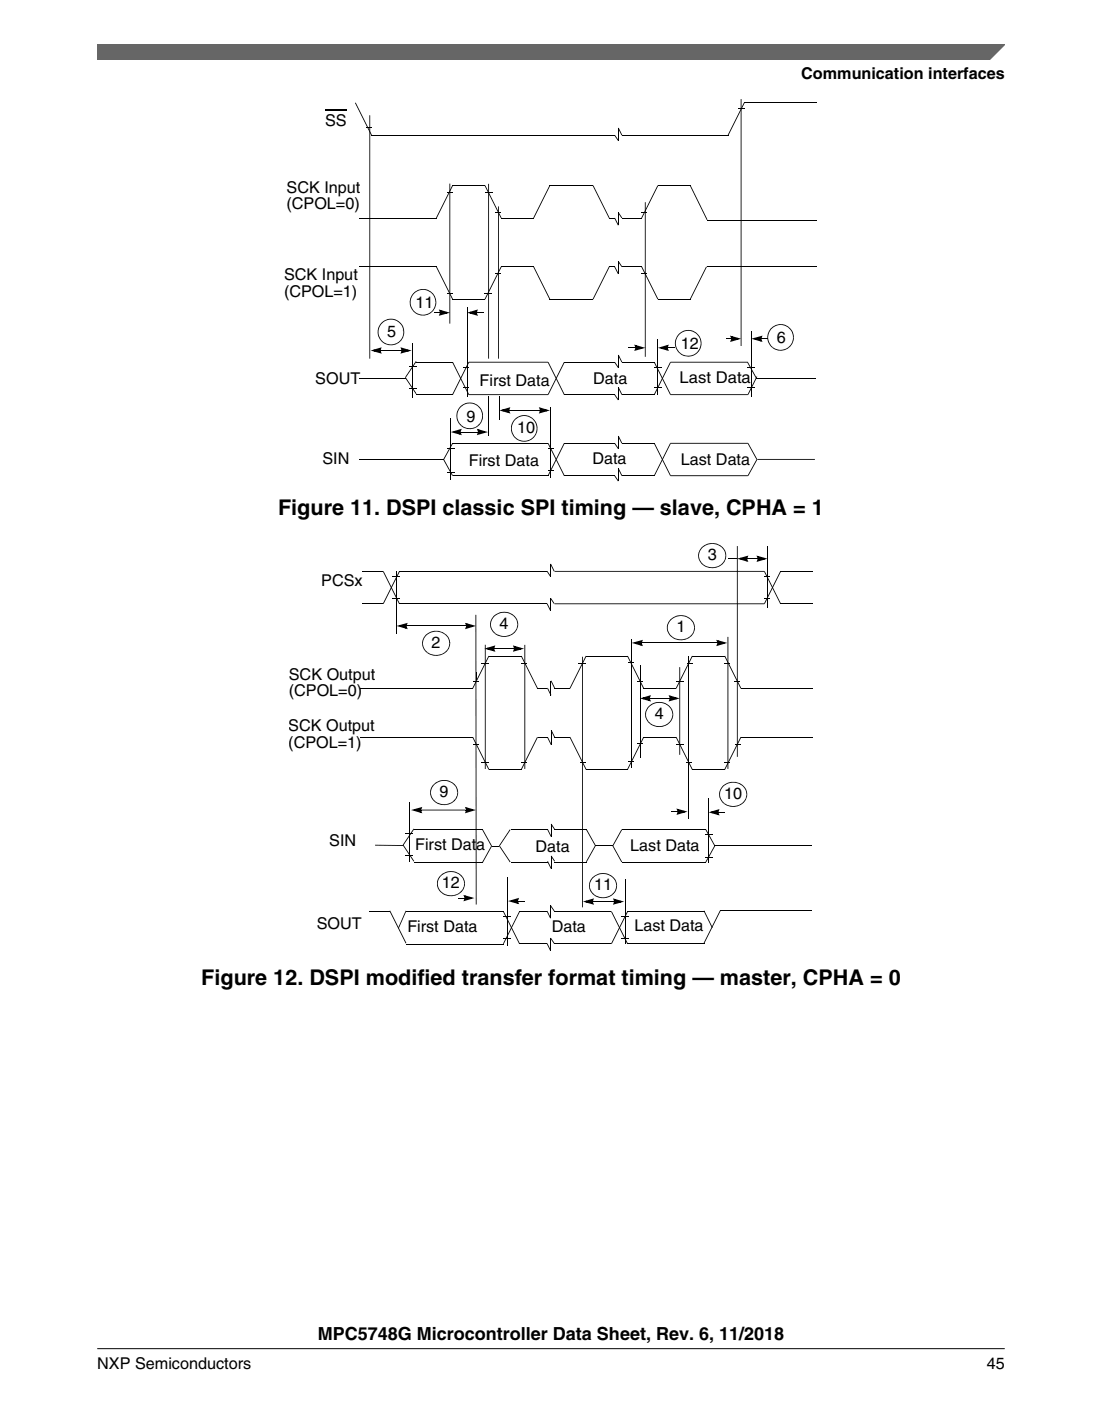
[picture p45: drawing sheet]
<svg xmlns="http://www.w3.org/2000/svg" width="216mm" height="274mm" viewBox="0 0 216 274" stroke-linecap="round" stroke-linejoin="round" font-family="sans-serif">
<defs><g id="words">
<g font-size="4.2">
<text x="54.5" y="100.9">Figure 11. DSPI classic SPI timing — slave, CPHA = 1</text>
<text x="39.4" y="192.8">Figure 12. DSPI modified transfer format timing — master, CPHA = 0</text>
</g>
<text font-size="3.5" x="62.3" y="262.3">MPC5748G Microcontroller Data Sheet, Rev. 6, 11/2018</text>
<g font-size="3.2">
<text x="157" y="15.5">Communication interfaces</text>
<text x="63.7" y="24.6">SS</text>
<text x="56.1" y="37.8">SCK Input</text>
<text x="56.1" y="41">(CPOL=0)</text>
<text x="55.7" y="58.1">(CPOL=1)</text>
<text x="55.7" y="54.9">SCK Input</text>
<text x="81.4" y="60.2">11</text>
<text x="75.8" y="66.1">5</text>
<text x="133.4" y="68.3">12</text>
<text x="152.2" y="67.2">6</text>
<text x="61.8" y="75.3">SOUT</text>
<text x="94" y="75.5">First Data</text>
<text x="116.2" y="75.2">Data</text>
<text x="133.2" y="75">Last Data</text>
<text x="91.4" y="82.6">9</text>
<text x="101.3" y="84.8">10</text>
<text x="63.2" y="90.8">SIN</text>
<text x="91.9" y="91.2">First Data</text>
<text x="116" y="90.9">Data</text>
<text x="133.4" y="91">Last Data</text>
<text x="138.7" y="109.7">3</text>
<text x="62.9" y="114.7">PCSx</text>
<text x="97.9" y="123.2">4</text>
<text x="132.5" y="123.8">1</text>
<text x="84.6" y="126.9">2</text>
<text x="56.6" y="136.3">(CPOL=0)</text>
<text x="56.6" y="133.1">SCK Output</text>
<text x="56.5" y="143.2">SCK Output</text>
<text x="128.3" y="140.8">4</text>
<text x="56.5" y="146.4">(CPOL=1)</text>
<text x="86.1" y="156.1">9</text>
<text x="141.9" y="156.5">10</text>
<text x="64.5" y="165.7">SIN</text>
<text x="81.3" y="166.4">First Data</text>
<text x="104.9" y="166.7">Data</text>
<text x="123.5" y="166.6">Last Data</text>
<text x="86.6" y="174">12</text>
<text x="116.4" y="174.3">11</text>
<text x="62.1" y="181.9">SOUT</text>
<text x="79.8" y="182.4">First Data</text>
<text x="108.1" y="182.5">Data</text>
<text x="124.3" y="182.3">Last Data</text>
<text x="19" y="268">NXP Semiconductors</text>
<text x="193.3" y="268">45</text>
</g>
</g></defs>
<g fill="#000">
<path d="M71.7 25h1.1v.1h-1.1zM69.5 20.2l.2-.1 3.2 6.3-.2 .1zM87.6 37.6h1.1v.2h-1.1zM95 37.6h1.4v.2h-1.4zM120.3 26.5l.2-.1 .7 1.1-.1 .1zM121.1 25.1l.1-.1 .7 1.4-.1 .1zM144.6 21.1h1.3v.2h-1.3zM145.7 20.1l.2 .1-3.2 6.3-.1-.1zM81 57.4a2.6 2.6 0 0 1 2.9-.6 2.6 2.6 0 0 1 1.6 2.4h-.2l-.2-1-.2-.4-.7-.6-1.1-.4-1 .1-1 .6-.5 1-.1 1.2 .3 .9 .5 .5-.1 .1-.3-.3a2.58 2.58 0 0 1 .1-3.5zM88.6 36.3l.1 .1-3.1 6.3-.2-.1zM85.4 52.3l.2-.1 3.1 6.3-.1 .1zM87.6 57.4h1.1v.2h-1.1z"/>
<path d="M94.9 57.4h1.4v.2h-1.4zM97.1 53.5h1.1v.2h-1.1zM97.1 41.5h1.1v.2h-1.1zM94.9 36.4l.2-.1 3.2 6.3-.2 .1zM98.1 52.2l.2 .1-3.2 6.3-.2-.1zM107.6 36.3l.2 .1-3.2 6.3-.1-.1zM104.5 52.3l.1-.1 3.2 6.3-.2 .1zM116.1 36.4l.2-.1 3.1 6.3-.1 .1zM119.4 52.1h1v.2h-1zM119.4 42.6h1v.2h-1zM119.3 52.2l.1 .1-3.1 6.3-.2-.1zM120.3 42.7l.2-.1 .7 1.5h-.1z"/>
<path d="M120.3 52.3l.2-.1 .7 1.4-.1 .1zM121.1 41.7l.1-.1 .7 1-.1 .1zM121.1 51.2l.1-.1 .7 1.1-.1 .1zM128.8 36.3l.2 .1-3.2 6.3-.2-.1zM125.7 53.5h1.1v.2h-1.1zM125.7 41.5h1.1v.2h-1.1zM125.6 52.3l.2-.1 3.2 6.3-.2 .1zM135.2 36.4l.1-.1 3.3 6.7-.1 .1zM138.3 52.2l.2 .1-3.2 6.3-.1-.1zM72.4 22.6h.1v47.6h-.1zM74.4 68.6h.2v.1h-.2zM72.6 68.6l2.2-.6-.3 .4-1.2 .4-.1-.3 1.3 .3-.1 .3-.2-.4 .3-.1 .3 .7z"/>
<path d="M74.3 68.2l.3 .1-.1 .4h-.3zM75 66.9l.9 .4 .5 .1 1.1-.1 .7-.4 .4-.5 .4-.9v-.5h.2a2.62 2.62 0 0 1-1.5 2.4 2.62 2.62 0 0 1-2.8-.4zM78.6 68.6h.3v.1h-.3zM78.7 68.6h.3l-.1 .4-.3-.1zM78.5 68l2.2 .6-2.2 .7 .2-.5 1.2-.3 .1 .3-1.3-.4 .1-.3 .2 .5-.3 .1zM74.9 63l.5-.3a2.43 2.43 0 0 1 2-.2l.2 .1a2.49 2.49 0 0 1 1.6 2.4h-.2l-.1-.7-.3-.7-.8-.7-1-.3h-.7l-.7 .3-.8 .8-.4 1.1 .1 .9 .3 .7 .4 .5-.1 .1a2.62 2.62 0 0 1 0-4zM81.5 70.7l.1 .1-2.1 3.2-.2-.1zM79.3 74l.2-.1 2.1 3.2h-.1zM80.1 71.7h1.4v.2h-1.4zM80.1 76h1.4v.1h-1.4zM81.3 61.1l.6 .3 .7 .2 1.2-.2 1-.7 .3-.6 .2-.9h.2a2.62 2.62 0 0 1-1.5 2.3 2.62 2.62 0 0 1-2.8-.3zM85.1 61.1h1.1v.2h-1.1z"/>
<path d="M86.1 61.1h.3v.2h-.3zM86.2 61.2h.4l-.2 .4-.3-.1zM86 60.6l2.2 .6-2.2 .6 .2-.4 1.3-.3 .1 .3-1.4-.4 .1-.3 .3 .5-.4 .1zM88 36h.2v27.4h-.2zM91.8 70.9l.1 .1-3.2 6.3-.1-.1zM90.8 71.9h1v.2h-1zM90.8 75.8h1v.1h-1zM88.6 71l.1-.1 3.2 6.3-.1 .1zM91.8 70.8h15.6v.2h-15.6zM91.8 77.2h15.6v.2h-15.6zM93.2 61.1h.3v.2h-.3zM91.5 61.2l2.1-.6-.2 .4-1.2 .4-.1-.3 1.3 .3-.1 .3-.3-.4 .4-.1 .3 .6z"/>
<path d="M93.4 61.1h1.4v.2h-1.4zM93.2 60.8l.3 .1-.1 .4h-.4zM95.6 36h.2v34.2h-.2zM97.6 40.4h.1v29.8h-.1zM110.5 70.9l.1 .1-3.1 6.3-.2-.1zM107.3 71l.2-.1 3.1 6.3-.1 .1zM120.3 71l.2-.1 .7 1-.1 .1zM120.3 77.3l.2-.1 .7 1.1-.1 .1zM121.1 69.5h.1l.7 1.4-.1 .1zM121.1 75.9l.1-.1 .7 1.4-.1 .1zM123.2 68h1.3v.2h-1.3zM124.5 68h.4l-.2 .5-.3-.1z"/>
<path d="M124.4 68h.3v.2h-.3zM124.3 67.5l2.1 .6-2.1 .6 .2-.4 1.2-.4 .1 .4-1.3-.4 .1-.3 .3 .4-.4 .2zM126.3 39.6h.2v30.3h-.2zM131.3 70.9l.1 .1-3.1 6.3-.2-.1zM128.2 71.9h1.4v.2h-1.4zM128.2 75.8h1.4v.1h-1.4zM130.6 68h.3v.2h-.3zM128.9 68.1l2.1-.6-.2 .4-1.2 .4-.1-.4 1.3 .4-.1 .3-.3-.4 .4-.2 .3 .7zM130.8 68h1.3v.2h-1.3zM130.6 67.7l.3 .1-.1 .4h-.4zM128.1 71l.2-.1 3.1 6.3-.1 .1zM131.4 70.8h15.1v.2h-15.1z"/>
<path d="M131.4 77.2h15.1v.2h-15.1zM132.1 68v.2zM133.3 69.1l1.1 .5 1.4-.1 .9-.7 .4-.6 .2-1h.1a2.59 2.59 0 0 1-1.4 2.4 2.59 2.59 0 0 1-2.8-.4zM133 65.4a2.61 2.61 0 0 1 2.8-.6 2.61 2.61 0 0 1 1.6 2.4h-.1l-.1-.7-.3-.7-.7-.6-1.1-.4-1.2 .2-.6 .3-.5 .6-.4 1.1 .1 .9 .5 .9 .3 .3-.1 .1a2.57 2.57 0 0 1-.2-3.8zM142.2 66.2h1v.2h-1zM143.2 66.2h.3v.2h-.3zM143.3 66.3h.3l-.1 .5-.3-.2zM143 65.7l2.2 .6-2.2 .7 .3-.5 1.2-.3 .1 .3-1.3-.3 .1-.4 .2 .5-.3 .1zM145.1 19.4h.2v48.3h-.2zM148.2 73.7l.2 .1-1.8 3.5-.1-.1zM146.5 71.9h1.4v.2h-1.4zM146.5 75.8h1.4v.1h-1.4z"/>
<path d="M146.4 71l.1-.1 1.8 3.2h-.2zM149 66.2h.3v.2h-.3zM147.2 66.3l2.2-.6-.3 .5-1.2 .3-.1-.3 1.3 .3-.1 .4-.2-.5 .3-.1 .3 .7zM149.2 66.2h1.3v.2h-1.3zM148.9 65.9l.4 .2-.2 .3h-.3zM151.4 68l.6 .3 .7 .2 1.2-.2 .6-.3 .5-.6 .3-.8 .1-.5h.1a2.6 2.6 0 0 1-1.5 2.3 2.6 2.6 0 0 1-2.7-.3zM151.1 64.2a2.6 2.6 0 0 1 2.8-.5 2.6 2.6 0 0 1 1.6 2.4h-.1l-.2-.8-.2-.6-.7-.7-1.1-.4-1.2 .2-1 .7-.5 1.3 .1 1 .4 .8 .4 .4-.1 .1a2.63 2.63 0 0 1-.2-3.9zM88.6 86.8h.1l-1.7 3.2-.2-.1zM86.8 90l.2-.1 1.7 3.2-.1 .1zM87.6 87.8h1.4v.1h-1.4zM87.6 92.4h1.4v.1h-1.4zM90 84.5h.4v.2h-.4z"/>
<path d="M88.3 84.6l2.2-.6-.3 .4-1.2 .4-.1-.4 1.3 .4-.1 .3-.2-.4 .3-.2 .3 .7zM90 84.2l.3 .1-.1 .4h-.3zM90.5 83.3l1 .5 1.5-.1 1.1-.9 .2-.4 .2-1h.1a2.61 2.61 0 0 1-1.5 2.4 2.61 2.61 0 0 1-2.7-.3zM93.5 84.5h.3v.2h-.3zM93.7 84.5h.3l-.1 .5-.4-.1zM93.4 84l2.2 .6-2.2 .6 .3-.4 1.2-.4 .1 .4-1.3-.4 .1-.3 .2 .4-.3 .2zM90.4 79.4l.4-.3a2.59 2.59 0 0 1 3.8 2.3h-.1l-.1-.7-.3-.7-.7-.6-.9-.4h-.5l-1.1 .3-.9 .8-.4 .8v1l.4 .9 .5 .5-.1 .2a2.64 2.64 0 0 1 0-4.1zM99.6 80.3h.3v.1h-.3zM97.8 80.4l2.2-.7-.3 .5-1.2 .3-.1-.3 1.3 .3-.1 .4-.2-.5 .3-.1 .3 .7zM99.5 79.9l.4 .2-.2 .3h-.3zM101.1 85.8l.7 .3 .6 .2 1.2-.2 1.1-.8 .3-.7 .1-.7h.2a2.6 2.6 0 0 1-1.5 2.3 2.6 2.6 0 0 1-2.8-.3zM100.8 82.1a2.6 2.6 0 0 1 2.8-.6 2.6 2.6 0 0 1 1.7 2.4h-.2l-.1-.7-.3-.7-.6-.6-1.4-.5-1.2 .4-.8 .7-.4 1.1 .1 1 .3 .7 .4 .5-.1 .1a2.62 2.62 0 0 1-.2-3.8z"/>
<path d="M105.7 80.3h.3v.1h-.3zM105.8 80.3h.4l-.2 .5-.3-.2zM105.6 79.7l2.2 .7-2.2 .6 .2-.5 1.2-.3 .1 .3-1.3-.3 .1-.4 .3 .5-.4 .1zM110.5 86.8h.1l-3.1 6.4-.2-.1zM107.4 87.8h1v.1h-1zM107.4 92.1h1v.2h-1zM107.3 86.8h.2l3.1 6.3-.1 .1zM120.3 86.8h.2l.7 1-.1 .1zM120.3 93.2l.2-.1 .7 1.1h-.1zM121.1 85.4l.1-.1 .7 1.5h-.1zM121.1 91.8l.1-.1 .7 1.4-.1 .1zM131.3 86.8h.1l-3.1 6.4-.2-.1z"/>
<path d="M128.1 86.8h.2l3.1 6.3-.1 .1zM131.4 86.7h15.1v.2h-15.1zM131.4 93.1h15.1v.1h-15.1zM148.2 89.9l.2 .1-1.8 3.2-.1-.1zM146.5 86.8h.1l1.8 3.1-.2 .1zM148.4 89.9h11.3v.1h-11.3zM75 111.9l.2-.1 3.1 6.4-.1 .1zM78.2 111.8l.1 .1-3.1 6.4-.2-.1zM107.1 118.2l.1-.1 .7 1.4-.1 .1zM107.1 111.9l.1-.1 .7 1-.1 .1zM107.8 117.2l.1-.1 .7 1-.1 .1zM107.8 110.5l.1-.1 .7 1.4-.1 .1z"/>
<path d="M108.6 118.1h41.1v.2h-41.1zM108.6 111.8h41.1v.2h-41.1zM142.7 109.3h1.8v.2h-1.8zM146.2 109.3h.3v.2h-.3zM144.4 109.4l2.2-.6-.2 .4-1.3 .4-.1-.4 1.4 .4-.1 .3-.3-.4 .4-.2 .2 .7zM146.1 109l.4 .1-.1 .4h-.4zM148.3 109.3h.3v.2h-.3zM148.5 109.3h.3l-.1 .5-.4-.1zM148.2 108.8l2.2 .6-2.2 .6 .3-.4 1.2-.4 .1 .4-1.3-.4 .1-.3 .2 .4-.3 .2zM149.7 117.1h1.1v.2h-1.1zM149.7 112.8h1.1v.2h-1.1zM149.7 111.9l.1-.1 3.2 6.4-.1 .1z"/>
<path d="M152.9 111.8l.1 .1-3.2 6.4-.1-.1zM95.7 128.4l.2 .1-3.2 6.3h-.2zM92.8 133.3h1v.2h-1zM93.2 131.6h.2v1.4h-.2zM94.4 129.8h1.4v.2h-1.4zM96.6 126.9h.3v.2h-.3zM94.9 127l2.1-.6-.2 .4-1.2 .4-.1-.4 1.3 .4-.1 .3-.3-.4 .4-.2 .3 .7zM96.6 126.6l.3 .1-.1 .4h-.4zM100.7 126.9h.4l-.1 .5-.4-.1zM100.6 126.9h.3v.2h-.3zM100.5 126.4l2.2 .6-2.2 .6 .2-.4 1.3-.4 .1 .4-1.4-.4 .2-.3 .2 .4-.4 .2zM102.1 129.8h1.1v.2h-1.1z"/>
<path d="M102.1 128.5l.1-.1 3.2 6.4h-.2zM105.3 134.7h1.9v.1h-1.9zM107.2 134.8l.1-.1 .7 1.4-.1 .1zM107.9 133.3h.1l.7 1.4-.1 .1zM114.8 128.4l.1 .1-3.2 6.3h-.1zM113.4 129.8h1.4v.2h-1.4zM124.9 133.3h1v.2h-1zM125.5 125.8h.3v.2h-.3zM123.8 125.9l2.2-.6-.3 .4-1.2 .4-.1-.4 1.3 .4-.1 .3-.2-.4 .3-.2 .3 .7zM125.5 125.5l.3 .1-.1 .4h-.3zM122.9 128.5l.1-.1 3.2 6.4h-.2zM127.1 136.7h.3v.1h-.3z"/>
<path d="M125.4 136.7l2.1-.6-.2 .5-1.2 .3-.1-.3 1.3 .3-.1 .4-.3-.5 .4-.1 .2 .7zM127.1 136.3l.3 .1-.1 .4h-.4zM131.1 136.7h.3v.1h-.3zM131.2 136.7h.4l-.1 .4-.4-.1zM131 136.1l2.2 .6-2.2 .7 .2-.5 1.3-.3 .1 .3-1.4-.3 .2-.4 .2 .5-.4 .1zM135.6 128.4l.1 .1-3.2 6.3h-.1zM132.5 133.3h1.4v.2h-1.4zM134.6 129.8h1v.2h-1zM140.6 125.8h.3l-.1 .5-.3-.1zM140.5 125.8h.3v.2h-.3zM140.3 125.3l2.2 .6-2.2 .6 .3-.4 1.2-.4 .1 .4-1.3-.4 .1-.3 .2 .4-.3 .2zM143.9 133.3h1.1v.2h-1.1z"/>
<path d="M141.9 128.5l.2-.1 3.1 6.4h-.1zM92.5 144.4l.2-.1 3.2 6.3-.2 .1zM92.8 145.7h1v.1h-1zM94.4 149.2h1.4v.1h-1.4zM95 126.2h.2v24.4h-.2zM102.1 149.2h1.1v.1h-1.1zM102.7 126.3h.2v24.3h-.2zM105.3 144.3h2v.2h-2zM105.2 144.3l.2 .1-3.2 6.3-.1-.1zM107.2 144.5l.2-.1 .7 1.4-.2 .1zM107.9 143.1l.2-.1 .7 1.4-.2 .1zM111.6 144.4l.1-.1 3.2 6.3-.1 .1z"/>
<path d="M124.9 145.6h1v.1h-1zM126 144.3l.2 .1-3.2 6.3-.1-.1zM132.5 145.7h1.4v.1h-1.4zM132.4 144.4l.1-.1 3.2 6.3-.1 .1zM133.1 130.6h.2v17.2h-.2zM134.4 149.2h1.1v.1h-1.1zM144.1 145.7h1.1v.1h-1.1zM144.4 106.9h.1v41.3h-.1zM145.1 144.3l.1 .1-3.1 6.3-.2-.1zM81 162.3h.2l-2.2 3.2-.1-.1zM78.9 165.5l.1-.1 2.2 3.2-.2 .1zM96.2 165.6l.2 .1-1.8 3.2-.1-.1z"/>
<path d="M94.5 162.5l.1-.1 1.8 3.2-.2 .1zM96.3 165.7h1.4v.1h-1.4zM99.9 162.4l.1 .1-2.1 3.2-.1-.1zM97.8 165.7l.1-.1 2.1 3.1-.1 .1zM98.6 179.4h1.4v.2h-1.4zM107.1 178.4l.1-.1 .7 1.5h-.1zM107.8 177.4l.1-.1 .8 1-.2 .1zM114 128.6h.2v49.1h-.2zM116.6 165.5l.1 .1-1.8 3.2-.1-.1zM114.8 162.4h.1l1.8 3.1-.1 .1zM120 165.7l.1-.1 1.8 3.1-.2 .1zM121.8 179.4h1.4v.2h-1.4z"/>
<path d="M121.7 162.4l.2 .1-1.8 3.2-.1-.1zM140 165.6l.1 .1-1.7 3.1-.2-.1zM138.2 162.5l.2-.1 1.7 3.2-.1 .1zM79.5 178.3l.1 .1-1.5 3.4-.1-.1zM76.3 178.4l.1-.1 3.2 6.3-.1 .1zM101.7 178.4l.2 .1-3.2 6.4-.2-.1zM98.6 183.7h1.4v.1h-1.4zM98.5 178.5l.2-.1 3.2 6.4-.2 .1zM107.1 184.8l.1-.1 .7 1.4-.1 .1zM107.8 183.7l.1-.1 .8 1.1-.2 .1zM122.9 178.4l.1 .1-3.1 6.4-.2-.1zM121.8 183.8h1.4v.1h-1.4z"/>
<path d="M119.7 178.5l.2-.1 3.1 6.4-.1 .1zM141 178.3l.2 .1-3.2 6.3-.1-.1zM137.9 178.4l.1-.1 1.6 3.3-.1 .1z"/>
</g>
<g fill="none" stroke="#000" stroke-width=".2">
<path d="M72.8 26.5h47.6M88.7 36.3h6.3M107.7 36.3h8.5M121.1 25.1v2.4M121.8 26.5h20.9M128.9 36.3h6.3M145.8 20.1h14.3M70.3 52.2h15.2M70.3 42.7h15.2M88.7 58.6h6.3M98.2 52.2h6.3M98.2 42.7h6.3"/>
<path d="M107.7 58.6h8.5M121.1 41.6v2.5M121.1 51.2v2.4M121.8 52.2h3.9M121.8 42.7h3.9M128.9 58.6h6.3M138.5 43.1h21.5M138.6 52.2h21.5M70.3 74.1h9.1M74.6 68.6h4.1M80.8 67.2v10.6M81.4 70.9h7.3"/>
<path d="M81.4 77.3h7.3M91.5 60.1v17.5M95.7 77.6v7.8M97.8 77.6v4.6M107.9 79.7v13.8M110.5 70.9h9.9M110.5 77.3h9.9M121.1 69.5v2.5M121.1 75.9v2.4M121.8 70.9h6.4M121.8 77.3h6.4M128.9 66.3v11"/>
<path d="M147.2 64.9v12.7M148.2 74.1h11.7M70.3 90h16.6M88.3 81.9v11.9M88.7 86.8h18.7M88.7 93.1h18.7M90.3 84.6h3.3M99.8 80.4h6M110.5 86.8h9.9M110.5 93.1h9.9M121.1 85.4v2.5M121.1 91.7v2.5"/>
<path d="M121.8 86.8h6.4M121.8 93.1h6.4M71.1 111.9h4M71.1 118.2h4M78.2 111.9h28.9M78.2 118.2h28.9M107.9 110.4v2.5M107.9 117.1v2.5M146.4 109.4h2M150.4 106.9v12M152.9 111.9h6.4M152.9 118.2h6.4"/>
<path d="M70.6 134.8h22M95.8 128.4h6.3M96.8 127h3.9M107.9 133.3v2.8M108.6 134.8h3M114.8 128.5h8.1M125.4 130.3v18.1M125.7 125.9h14.8M126.1 134.8h6.4M127.3 136.7h3.9M134.8 128.5v31.9M135.6 128.4h6.4"/>
<path d="M145.2 134.8h14M70.6 144.3h22M95.8 150.7h6.3M108 143v2.8M108.7 144.4h3M114.8 150.6h8.1M126.1 144.3h6.4M135.6 150.7h6.4M145.2 144.3h14M72.3 178.5h4.1M79.6 178.5h19M81.1 162.5h13.5"/>
<path d="M81.1 168.8h13.5M99.4 171.8v13.4M100 162.4h7.3M100 168.8h7.3M101.8 178.5h5.4M107.9 177.3v2.5M108.7 178.5h11.1M108.7 162.4h6.3M108.7 168.8h6.3M116.6 165.6h3.4M121.9 162.4h16.4M121.9 168.8h16.4"/>
<path d="M122.5 172.2v12.7M122.9 178.5h15.2M140.1 165.6h19M141.1 178.3h18M79.6 184.9h19M101.8 184.8h5.4M107.9 183.7v2.4M108.7 184.8h11.1M122.9 184.8h15.2"/>
</g>
<g fill="#000">
<path d="M73.3 68.6l1.2-.3-.1 .3 .1 .4zM78.8 68.3l1.2 .3-1.2 .4 .1-.4zM86.3 60.9l1.2 .3-1.2 .4 .1-.4zM92.1 61.2l1.2-.3-.1 .3 .1 .4zM124.6 67.7l1.2 .4-1.2 .3 .1-.3zM129.5 68.1l1.2-.4-.1 .4 .1 .3zM143.3 66l1.3 .3-1.3 .4 .2-.4zM147.9 66.3l1.2-.3-.1 .3 .1 .4zM89 84.6l1.2-.4-.2 .4 .2 .3zM93.7 84.2l1.2 .4-1.2 .3 .1-.3zM98.5 80.4l1.2-.4-.1 .4 .1 .3zM105.9 80l1.2 .4-1.2 .3 .1-.3z"/>
<path d="M145.1 109.4l1.2-.3-.1 .3 .1 .4zM148.5 109.1l1.2 .3-1.2 .4 .1-.4zM95.5 127l1.2-.4-.1 .4 .1 .3zM100.8 126.6l1.2 .4-1.2 .3 .1-.3zM124.4 125.9l1.3-.4-.2 .4 .2 .3zM126 136.7l1.2-.3-.1 .3 .1 .4zM131.3 136.4l1.2 .3-1.2 .4 .1-.4zM140.6 125.5l1.3 .4-1.3 .3 .2-.3z"/>
</g>
<path d="M63.7 21.6h4.2M93.3 120.4v56.7M73.5 165.5h5.5" fill="none" stroke="#000" stroke-width=".23"/>
<path d="M137.5 107.2a2.69 2.69 0 0 1 3-.7 2.69 2.69 0 0 1 1.7 2.5 2.69 2.69 0 0 1-2.9 2.1 2.69 2.69 0 0 1-2.4-2.5l.2-.8z" fill-rule="evenodd" fill="#fff"/>
<path d="M137.9 110.6l.6 .3 .8 .2 1.2-.2 1-.6 .5-.8 .1-.7h.2a2.8 2.8 0 0 1-4.5 1.9zM137.6 107a2.8 2.8 0 0 1 2.9-.5 2.8 2.8 0 0 1 1.8 2.3h-.2l-.1-.7-.3-.6-.7-.6-1.2-.4-1.3 .2-1 .6-.5 1 .1 1.2 .3 .6 .5 .5-.1 .1a2.31 2.31 0 0 1-.2-3.7z" fill="#000"/>
<path d="M131.4 121.3a2.68 2.68 0 0 1 2.9-.6 2.68 2.68 0 0 1 1.8 2.5 2.69 2.69 0 0 1-2.9 2.1 2.69 2.69 0 0 1-2.5-2.6l.3-.8z" fill-rule="evenodd" fill="#fff"/>
<path d="M131.8 124.7l.6 .3 .7 .2 1.3-.2 1-.6 .4-.6 .2-.9h.2a2.79 2.79 0 0 1-4.5 1.9zM131.5 121.2a2.8 2.8 0 0 1 2.8-.6 2.8 2.8 0 0 1 1.9 2.3h-.2l-.3-1.1-.5-.5-.5-.4-1.3-.3-1 .2-.6 .3-.6 .6-.4 1 .1 .9 .3 .6 .6 .5-.1 .1a2.26 2.26 0 0 1-.2-3.6z" fill="#000"/>
<path d="M96.8 120.7a2.69 2.69 0 0 1 2.9-.7 2.69 2.69 0 0 1 1.7 2.5 2.69 2.69 0 0 1-2.8 2.1 2.69 2.69 0 0 1-2.5-2.6l.2-.7z" fill-rule="evenodd" fill="#fff"/>
<path d="M97.1 124l1.4 .5 1.5-.2 .9-.8 .4-.6 .1-.7h.1a2.81 2.81 0 0 1-4.5 2zM96.6 120.7l.4-.3a2.93 2.93 0 0 1 1.8-.6 2.66 2.66 0 0 1 2.7 2.4l-.1 .1-.1-.7-.4-.6-.7-.6-.9-.4h-1.1l-.4 .2-1 .6-.4 .6-.2 .6 .1 .9 .3 .6 .5 .5-.1 .2a2.31 2.31 0 0 1-.4-3.5z" fill="#000"/>
<path d="M141.6 154a2.69 2.69 0 0 1 3-.7 2.69 2.69 0 0 1 1.7 2.5 2.69 2.69 0 0 1-2.9 2.1 2.69 2.69 0 0 1-2.4-2.6l.2-.7z" fill-rule="evenodd" fill="#fff"/>
<path d="M142 157.3l.6 .4 .8 .1 1.3-.1 .9-.7 .4-.6 .2-.9h.2a2.81 2.81 0 0 1-4.5 1.9zM141.5 154a2.85 2.85 0 0 1 3-.8 2.85 2.85 0 0 1 1.9 2.3l-.2 .1-.1-.7-.3-.6-.9-.8-1-.2-1.3 .1-1 .7-.3 .6-.2 .6 .1 .9 .3 .6 .5 .5-.1 .1a2.31 2.31 0 0 1-.4-3.4z" fill="#000"/>
<path d="M127.1 138.3a2.69 2.69 0 0 1 3-.6 2.69 2.69 0 0 1 1.7 2.4 2.69 2.69 0 0 1-2.9 2.2 2.69 2.69 0 0 1-2.4-2.7l.2-.7z" fill-rule="evenodd" fill="#fff"/>
<path d="M127 138.4v-.1a3 3 0 0 1 3.5-.6l.6 .5a2.3 2.3 0 0 1 .8 1.7h-.2l-.2-.9-.2-.4-.9-.7-1.2-.3-1.3 .3-.9 .7-.4 1 .1 1 .3 .6 .5 .5-.1 .1a2.28 2.28 0 0 1-.4-3.4zM127.5 141.7l1.1 .4 1.6-.1 1.1-.8 .2-.4 .2-.9h.2a2.8 2.8 0 0 1-4.5 1.9z" fill="#000"/>
<path d="M85 153.6a2.67 2.67 0 0 1 3.1-.6 2.67 2.67 0 0 1 1.5 2.7 2.69 2.69 0 0 1-2.9 1.9 2.69 2.69 0 0 1-2.3-2.7l.2-.7z" fill-rule="evenodd" fill="#fff"/>
<path d="M85.4 157l1.3 .5 1.5-.3 1-.7 .4-.9v-.4h.2a2.8 2.8 0 0 1-4.5 1.9zM85 153.5l.7-.5a2.75 2.75 0 0 1 4.1 2.2h-.2l-.1-.5-.3-.8-.7-.6-1.5-.4-1 .2-1 .6-.5 1v1l.4 .8 .5 .5-.1 .1a2.3 2.3 0 0 1-.3-3.6z" fill="#000"/>
<path d="M86.3 171.5a2.68 2.68 0 0 1 3-.7 2.68 2.68 0 0 1 1.7 2.5 2.67 2.67 0 0 1-2.9 2.1 2.67 2.67 0 0 1-2.4-2.6l.2-.7z" fill-rule="evenodd" fill="#fff"/>
<path d="M86.7 174.8l1.1 .5 1.6-.2 .4-.2 .7-.6 .4-.8v-.5h.2a2.79 2.79 0 0 1-4.5 1.9zM86.3 171.4l.8-.5a2.75 2.75 0 0 1 4 2.1h-.2v-.4l-.4-.9-.7-.6-1.4-.4-1.1 .2-.9 .7-.6 1v.9l.4 .8 .5 .5-.1 .1a2.27 2.27 0 0 1-.3-3.5z" fill="#000"/>
<path d="M116.1 171.8a2.68 2.68 0 0 1 3-.6 2.68 2.68 0 0 1 1.7 2.5 2.69 2.69 0 0 1-2.9 2.1 2.69 2.69 0 0 1-2.4-2.6l.2-.8z" fill-rule="evenodd" fill="#fff"/>
<path d="M77 117.1h1.4v.2h-1.4zM77 112.8h1.4v.2h-1.4zM79.5 122.5h.2v.1h-.2zM77.7 122.6l2.2-.6-.3 .4-1.2 .3-.1-.3 1.3 .4-.1 .3-.2-.5 .3-.1 .3 .7zM79.4 122.2l.3 .1-.1 .3h-.3zM91.4 122.5h.3l-.1 .5-.4-.1zM91.2 122.5h.3v.1h-.3zM91.2 122.5l.1 .1zM91.1 122l2.2 .6-2.2 .6 .3-.4 1.2-.4 .1 .3-1.3-.3 .1-.3 .2 .4-.3 .1zM116.5 175.2l1.4 .5 1.5-.3 1-.9 .3-1.1h.2v.3a2.75 2.75 0 0 1-4.5 1.6zM116.3 171.6l.8-.5a2.78 2.78 0 0 1 3.8 2.3h-.2l-.1-.6-.3-.7-.5-.5-.6-.3-1.1-.2-.7 .1-.7 .3-.7 .6-.4 1.1 .1 .9 .3 .6 .5 .5-.1 .1a2.3 2.3 0 0 1-.1-3.7z" fill="#000"/>
<path d="M77.6 111.7v12.3M79.7 122.6h11.5" fill="none" stroke="#000" stroke-width=".2"/>
<path d="M78.4 122.6l1.2-.4-.1 .4 .1 .3zM91.4 122.2l1.2 .4-1.2 .3 .1-.3z" fill="#000"/>
<path d="M83.4 124.4a2.68 2.68 0 0 1 3-.7 2.68 2.68 0 0 1 1.7 2.5 2.68 2.68 0 0 1-2.9 2.1 2.68 2.68 0 0 1-2.4-2.6l.2-.7z" fill-rule="evenodd" fill="#fff"/>
<g fill="#000">
<path d="M83.8 127.7l.6 .4 .8 .1 1.3-.1 1.1-.9 .3-.6 .1-.6h.2a2.79 2.79 0 0 1-4.5 1.9zM83.5 124.2a2.8 2.8 0 0 1 2.9-.6 2.8 2.8 0 0 1 1.8 2.4h-.2l-.1-.7-.3-.6-.9-.7-1.2-.3-1.1 .2-.9 .6-.3 .4-.3 .8 .1 .9 .2 .5 .6 .6-.1 .2a2.29 2.29 0 0 1-.2-3.7zM123 129.6h1.1v.2h-1.1zM141.9 129.8h1.1v.2h-1.1zM82.3 158.5h.3v.2h-.3zM80.5 158.6l2.2-.6-.2 .4-1.2 .4-.2-.4 1.4 .4-.1 .3-.3-.4 .4-.2 .2 .7zM82.5 158.5h8.7v.2h-8.7zM82.3 158.2l.3 .1-.1 .4h-.4zM91.2 158.5h.3v.2h-.3zM91.2 158.5l.1 .2zM91.3 158.5h.4l-.1 .5-.4-.1zM91.1 158l2.1 .6-2.1 .6 .2-.4 1.3-.4 .1 .4-1.4-.4 .2-.3 .2 .4-.4 .2z"/>
<path d="M113.7 149.3h1.1v.1h-1.1zM123 149h1.1v.2h-1.1zM131.4 158.8l.1 .2zM131.5 158.8h1.2v.2h-1.2zM132.7 158.8h.3v.2h-.3zM132.8 158.9h.3l-.1 .5-.3-.2zM132.5 158.3l2.2 .6-2.2 .7 .3-.5 1.2-.3 .1 .3-1.3-.3 .1-.4 .2 .5-.3 .1zM140.5 159h.4v.1h-.4zM138.8 159.1l2.2-.7-.3 .5-1.2 .3-.1-.3 1.3 .3-.1 .4-.2-.5 .3-.1 .3 .7zM140.8 159h1.2v.1h-1.2zM140.5 158.6l.3 .2-.1 .3h-.3zM141.9 149.2h1.1v.1h-1.1z"/>
<path d="M142 159l.1 .1zM142.5 124.7h.2v25.9h-.2zM79.5 163.2h1.4v.2h-1.4zM79.5 167.4h1.4v.2h-1.4zM89.7 175.8l.1 .1zM89.8 175.8h1.2v.1h-1.2zM91.1 175.8h.3l-.1 .5-.4-.2zM90.9 175.8h.3v.1h-.3zM90.8 175.2l2.1 .6-2.1 .7 .3-.5 1.2-.3 .1 .3-1.3-.3 .1-.4 .2 .5-.3 .1zM101.3 176.3h.3v.2h-.3zM99.5 176.4l2.2-.6-.3 .4-1.2 .4-.1-.3 1.3 .3-.1 .3-.2-.4 .3-.1 .3 .6zM101.5 176.3h1.2v.2h-1.2z"/>
<path d="M101.2 176l.4 .1-.2 .4h-.3zM102.7 176.3l.1 .2zM107.2 162.4h.1l.7 1.4h-.1zM107.2 168.7l.1-.1 .7 1.4-.1 .1zM107.9 161.4l.1-.1 .7 1.1h-.1zM107.9 167.6l.1-.1 .7 1.1-.1 .1zM115.9 176.5h.3v.1h-.3zM114.2 176.5l2.2-.6-.3 .4-1.2 .4-.1-.3 1.3 .3-.1 .3-.2-.4 .3-.1 .3 .7zM115.9 176.1l.3 .1-.1 .4h-.3zM120.2 176.5h.3v.1h-.3zM120.2 176.5l.1 .1zM120.3 176.5h.4l-.1 .4-.4-.1z"/>
<path d="M120.1 175.9l2.2 .6-2.2 .7 .2-.5 1.3-.3 .1 .3-1.4-.4 .2-.3 .2 .5-.4 .1zM138.1 163.4h1.5v.2h-1.5zM138.1 167.8h1.5v.1h-1.5z"/>
</g>
<path d="M81.2 158.6l1.2-.3-.1 .3 .1 .4zM91.4 158.3l1.2 .3-1.2 .4 .1-.4zM132.8 158.6l1.3 .3-1.3 .4 .2-.4zM139.5 159.1l1.2-.4-.2 .4 .2 .3zM91.1 175.5l1.2 .3-1.2 .4 .1-.4zM100.2 176.4l1.2-.3-.1 .3 .1 .4zM114.8 176.5l1.3-.3-.2 .3 .2 .4zM120.4 176.2l1.2 .3-1.2 .4 .1-.4z" fill="#000"/>
<path d="M123.7 125.1v25.3M80.3 157.1v11.6M138.8 156.2v12.7M108 161.3v2.5M108 167.6v2.5M116.2 176.5h4" fill="none" stroke="#000" stroke-width=".2"/>
<path d="M19.1 8.7h177.8l-5.7 3h-172.1z" fill="#666"/>
<path d="M19.1 11.7v-3h177.8l-3.1 3" fill="none" stroke="#666" stroke-width=".28"/>
<path d="M19 264.1h177.8" fill="none" stroke="#000" stroke-width=".2"/>
<use href="#words"/>
</svg>
